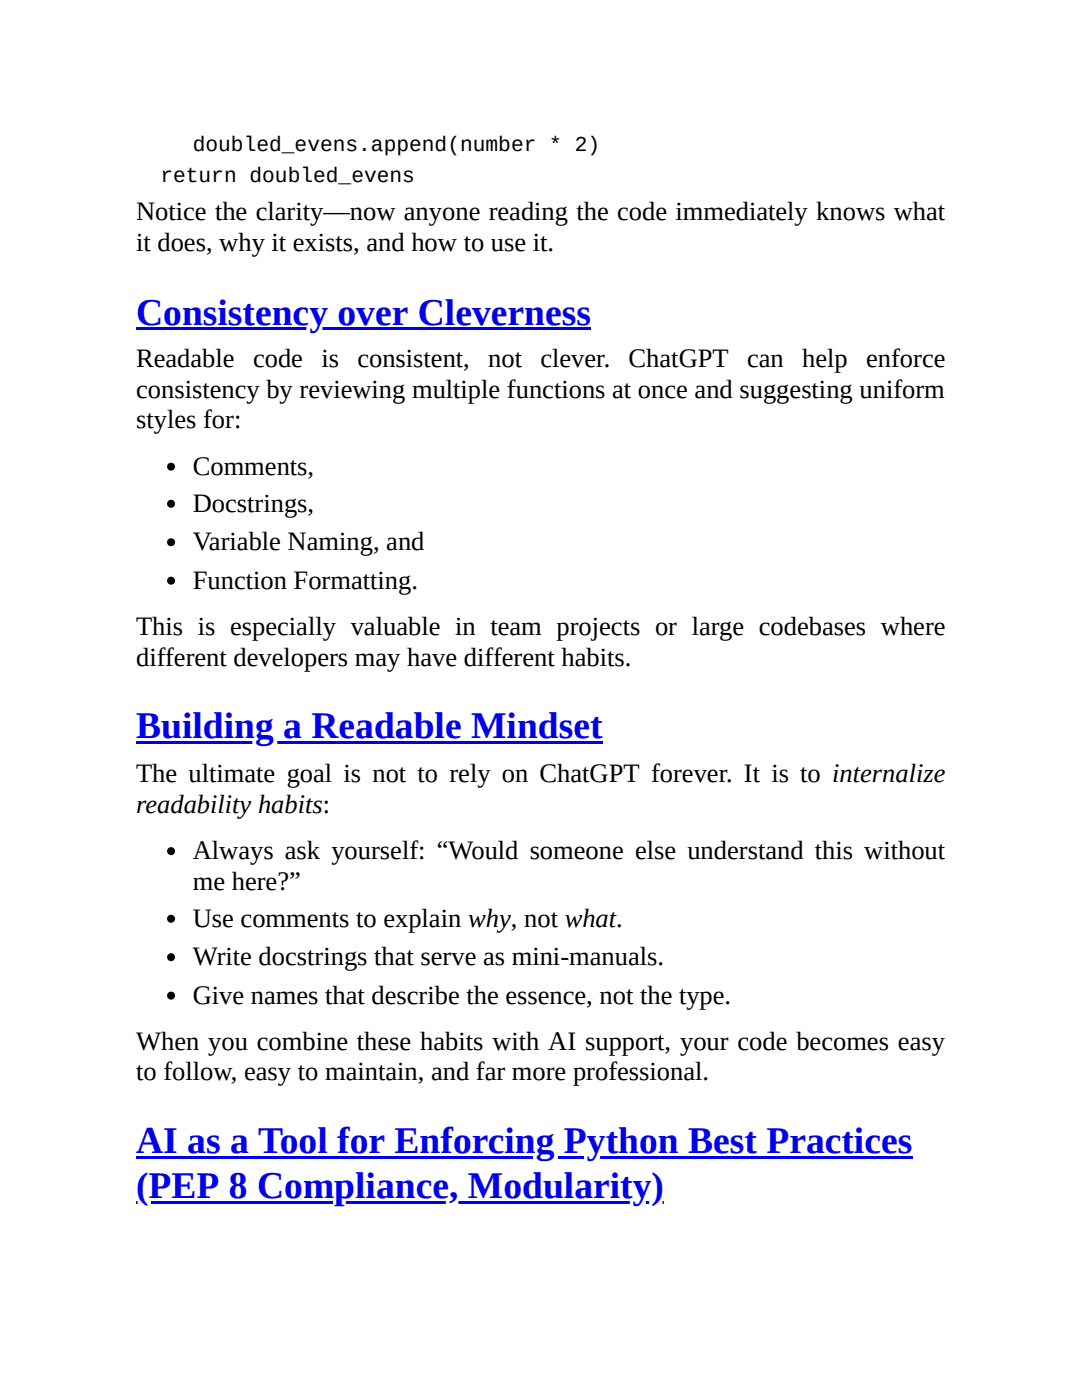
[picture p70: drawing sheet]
<svg xmlns="http://www.w3.org/2000/svg" width="216mm" height="279mm" viewBox="0 0 216 279" stroke-linecap="round" stroke-linejoin="round" font-family="sans-serif">
<defs><g id="words">
<g font-size="7.5" fill="#00e">
<text x="27.2" y="64.8">Consistency over Cleverness</text>
<text x="27.2" y="147.4">Building a Readable Mindset</text>
<text x="27.2" y="230.2">AI as a Tool for Enforcing Python Best Practices</text>
<text x="27.2" y="239.2">(PEP 8 Compliance, Modularity)</text>
</g>
<g font-size="5.3">
<text x="27.2" y="43.9">Notice the clarity—now anyone reading the code immediately knows what</text>
<text x="27.2" y="50">it does, why it exists, and how to use it.</text>
<text x="27.2" y="73.3">Readable code is consistent, not clever. ChatGPT can help enforce</text>
<text x="27.2" y="79.4">consistency by reviewing multiple functions at once and suggesting uniform</text>
<text x="27.2" y="85.5">styles for:</text>
<text x="38.5" y="94.7">Comments,</text>
<text x="38.5" y="102.1">Docstrings,</text>
<text x="38.5" y="109.8">Variable Naming, and</text>
<text x="38.5" y="117.5">Function Formatting.</text>
<text x="27.2" y="126.7">This is especially valuable in team projects or large codebases where</text>
<text x="27.2" y="132.8">different developers may have different habits.</text>
<text x="27.2" y="156.1">The ultimate goal is not to rely on ChatGPT forever. It is to internalize</text>
<text x="27.2" y="162.2">readability habits:</text>
<text x="38.5" y="171.4">Always ask yourself: “Would someone else understand this without</text>
<text x="38.5" y="177.5">me here?”</text>
<text x="38.5" y="184.9">Use comments to explain why, not what.</text>
<text x="38.5" y="192.6">Write docstrings that serve as mini-manuals.</text>
<text x="38.5" y="200.3">Give names that describe the essence, not the type.</text>
<text x="27.2" y="209.5">When you combine these habits with AI support, your code becomes easy</text>
<text x="27.2" y="215.6">to follow, easy to maintain, and far more professional.</text>
</g>
<g font-size="4.2">
<text x="38.5" y="30.2">doubled_evens.append(number * 2)</text>
<text x="32" y="36.2">return doubled_evens</text>
</g>
</g></defs>
<path d="M27.2 65.4h90.7v.5h-90.7z" fill="#00e"/>
<g fill="#000">
<circle cx="34.1" cy="93.1" r=".79"/>
<circle cx="34.1" cy="100.5" r=".79"/>
<circle cx="34.1" cy="115.9" r=".79"/>
<circle cx="34.1" cy="108.2" r=".79"/>
</g>
<path d="M27.2 147.9h93v.5h-93z" fill="#00e"/>
<g fill="#000">
<circle cx="34.1" cy="169.9" r=".79"/>
<circle cx="34.1" cy="191" r=".79"/>
<circle cx="34.1" cy="198.7" r=".79"/>
<circle cx="34.1" cy="183.4" r=".79"/>
</g>
<g fill="#00e">
<path d="M27.2 230.7h154.8v.5h-154.8z"/>
<path d="M27.2 239.7h105.3v.5h-105.3z"/>
</g>
<use href="#words"/>
</svg>
